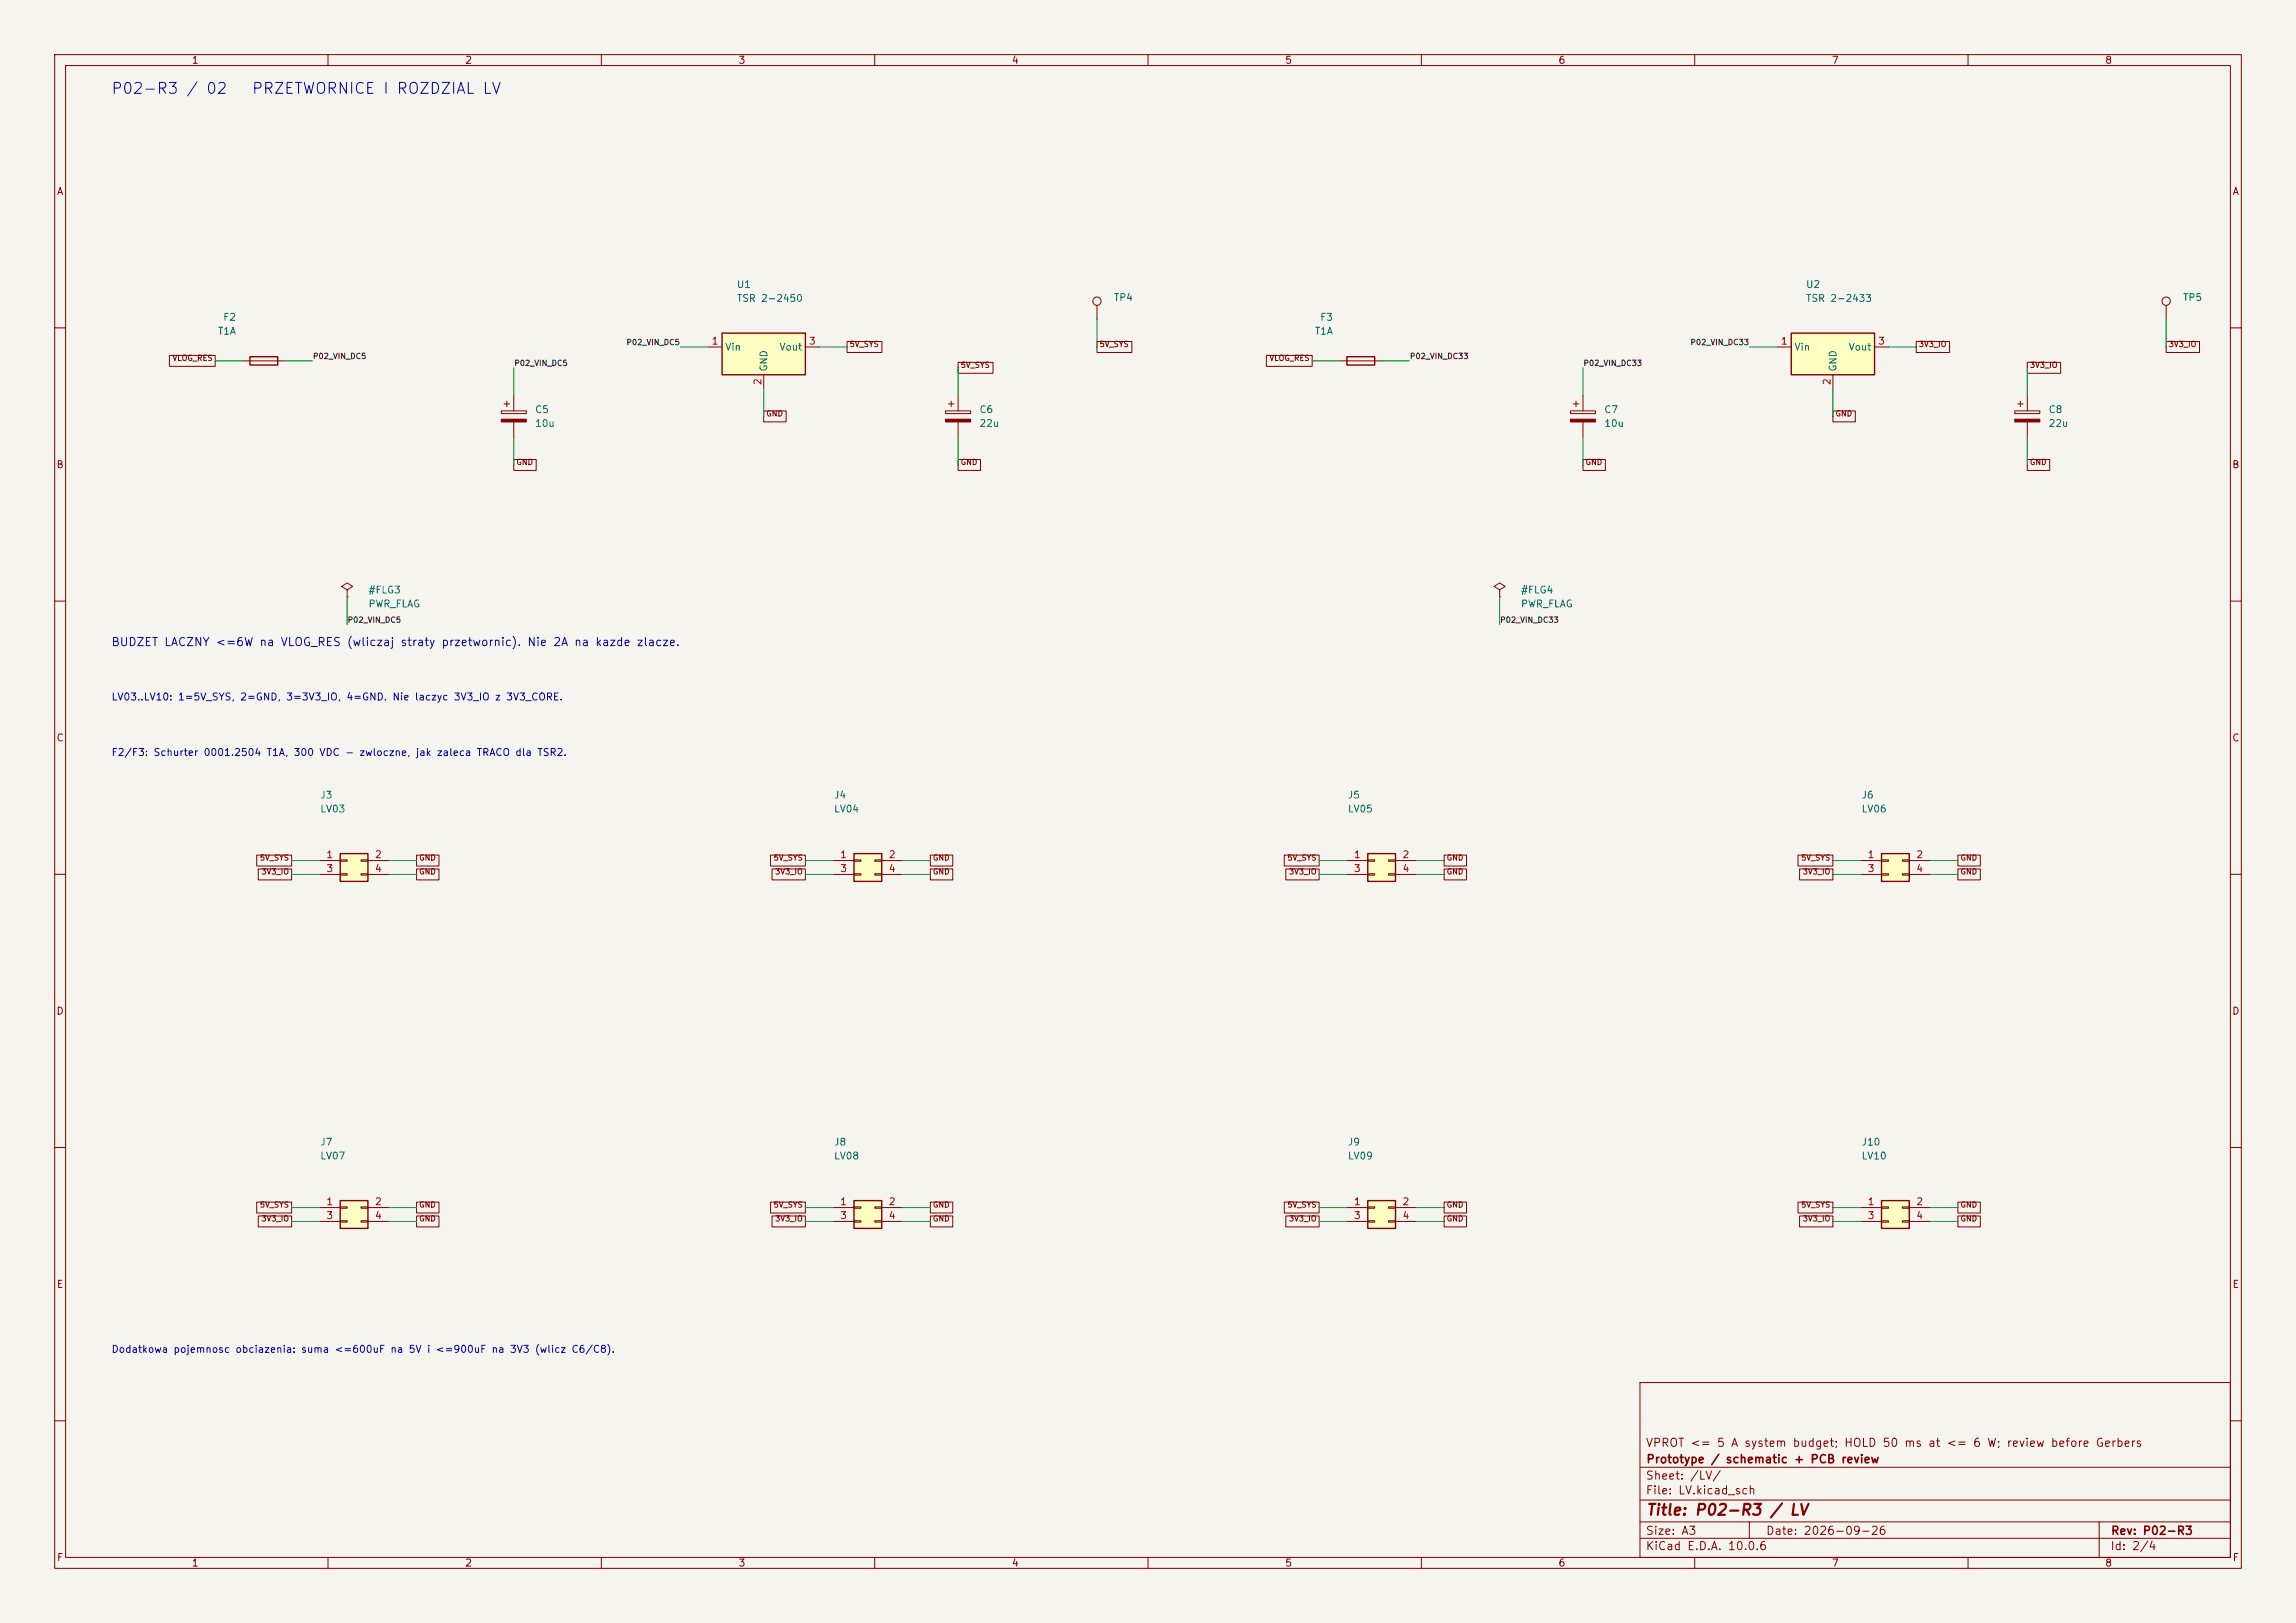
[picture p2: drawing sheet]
<svg xmlns="http://www.w3.org/2000/svg" width="420mm" height="297mm" viewBox="0 0 420 297" stroke-linecap="round" stroke-linejoin="round" font-family="sans-serif">
<defs><g id="words">
<g font-size="2" fill="#0000c2">
<text x="20.2" y="17.7">P02-R3 / 02</text>
<text x="45.9" y="17.7">PRZETWORNICE I ROZDZIAL LV</text>
</g>
<text font-size="2" fill="#840000" x="301" y="277.8">Title: P02-R3 / LV</text>
<text font-size="1.5" fill="#0000c2" x="20.3" y="118.6">BUDZET LACZNY &lt;=6W na VLOG_RES (wliczaj straty przetwornic). Nie 2A na kazde zlacze.</text>
<g font-size="1.5" fill="#840000">
<text x="300.9" y="265.1">VPROT &lt;= 5 A system budget; HOLD 50 ms at &lt;= 6 W; review before Gerbers</text>
<text x="301" y="268.1">Prototype / schematic + PCB review</text>
<text x="300.9" y="273.8">File: LV.kicad_sch</text>
<text x="300.9" y="271.1">Sheet: /LV/</text>
<text x="300.9" y="281.2">Size: A3</text>
<text x="322.9" y="281.2">Date: 2026-09-26</text>
<text x="386" y="281.2">Rev: P02-R3</text>
<text x="300.9" y="284">KiCad E.D.A. 10.0.6</text>
<text x="385.9" y="284">Id: 2/4</text>
</g>
<g font-size="1.3" fill="#840000">
<text x="35" y="12">1</text>
<text x="85" y="12">2</text>
<text x="135" y="12">3</text>
<text x="185" y="12">4</text>
<text x="235" y="12">5</text>
<text x="285" y="12">6</text>
<text x="335" y="12">7</text>
<text x="385" y="12">8</text>
<text x="10.3" y="36">A</text>
<text x="408.3" y="36">A</text>
<text x="10.2" y="86">B</text>
<text x="408.2" y="86">B</text>
<text x="10.2" y="136">C</text>
<text x="408.2" y="136">C</text>
<text x="10.2" y="186">D</text>
<text x="408.2" y="186">D</text>
<text x="10.3" y="236">E</text>
<text x="408.3" y="236">E</text>
<text x="10.3" y="286">F</text>
<text x="35" y="287">1</text>
<text x="85" y="287">2</text>
<text x="135" y="287">3</text>
<text x="185" y="287">4</text>
<text x="235" y="287">5</text>
<text x="285" y="287">6</text>
<text x="335" y="287">7</text>
<text x="385" y="287">8</text>
<text x="408.3" y="286">F</text>
</g>
<g font-size="1.3" fill="#006464">
<text x="134.7" y="53">U1</text>
<text x="330.3" y="53">U2</text>
<text x="40.7" y="59">F2</text>
<text x="134.7" y="55.5">TSR 2-2450</text>
<text x="203.6" y="55.4">TP4</text>
<text x="241.4" y="59">F3</text>
<text x="330.3" y="55.5">TSR 2-2433</text>
<text x="399.2" y="55.4">TP5</text>
<text x="39.8" y="61.5">T1A</text>
<text x="132.6" y="64.5">Vin</text>
<text x="142.5" y="64.5">Vout</text>
<text x="240.4" y="61.5">T1A</text>
<text x="328.1" y="64.5">Vin</text>
<text x="338.1" y="64.5">Vout</text>
<text x="140.7" y="68.1" transform="rotate(-90 140.7 68.1)">GND</text>
<text x="336.2" y="68.1" transform="rotate(-90 336.2 68.1)">GND</text>
<text x="97.8" y="75.9">C5</text>
<text x="179.1" y="75.9">C6</text>
<text x="293.4" y="75.9">C7</text>
<text x="374.6" y="75.9">C8</text>
<text x="97.8" y="78.4">10u</text>
<text x="179.1" y="78.4">22u</text>
<text x="293.4" y="78.4">10u</text>
<text x="374.6" y="78.4">22u</text>
<text x="67.3" y="108.9">#FLG3</text>
<text x="67.3" y="111.5">PWR_FLAG</text>
<text x="278.1" y="108.9">#FLG4</text>
<text x="278.1" y="111.5">PWR_FLAG</text>
<text x="58.5" y="146.4">J3</text>
<text x="58.5" y="149">LV03</text>
<text x="152.5" y="146.4">J4</text>
<text x="152.5" y="149">LV04</text>
<text x="246.4" y="146.4">J5</text>
<text x="246.4" y="149">LV05</text>
<text x="340.4" y="146.4">J6</text>
<text x="340.4" y="149">LV06</text>
<text x="58.5" y="209.9">J7</text>
<text x="152.5" y="209.9">J8</text>
<text x="246.4" y="209.9">J9</text>
<text x="340.4" y="209.9">J10</text>
<text x="58.5" y="212.5">LV07</text>
<text x="152.5" y="212.5">LV08</text>
<text x="246.4" y="212.5">LV09</text>
<text x="340.4" y="212.5">LV10</text>
</g>
<g font-size="1.3" fill="#a90000">
<text x="130.1" y="63.4">1</text>
<text x="147.9" y="63.4">3</text>
<text x="325.7" y="63.4">1</text>
<text x="343.4" y="63.4">3</text>
<text x="139.6" y="70.6" transform="rotate(-90 139.6 70.6)">2</text>
<text x="335.1" y="70.6" transform="rotate(-90 335.1 70.6)">2</text>
<text x="59.6" y="157.3">1</text>
<text x="59.6" y="159.9">3</text>
<text x="68.5" y="157.3">2</text>
<text x="68.5" y="159.9">4</text>
<text x="153.6" y="157.3">1</text>
<text x="153.6" y="159.9">3</text>
<text x="162.5" y="157.3">2</text>
<text x="162.5" y="159.9">4</text>
<text x="247.6" y="157.3">1</text>
<text x="247.6" y="159.9">3</text>
<text x="256.4" y="157.3">2</text>
<text x="256.4" y="159.9">4</text>
<text x="341.5" y="157.3">1</text>
<text x="341.5" y="159.9">3</text>
<text x="350.4" y="157.3">2</text>
<text x="350.4" y="159.9">4</text>
<text x="59.6" y="220.8">1</text>
<text x="68.5" y="220.8">2</text>
<text x="153.6" y="220.8">1</text>
<text x="162.5" y="220.8">2</text>
<text x="247.6" y="220.8">1</text>
<text x="256.4" y="220.8">2</text>
<text x="341.5" y="220.8">1</text>
<text x="350.4" y="220.8">2</text>
<text x="59.6" y="223.4">3</text>
<text x="68.5" y="223.4">4</text>
<text x="153.6" y="223.4">3</text>
<text x="162.5" y="223.4">4</text>
<text x="247.6" y="223.4">3</text>
<text x="256.4" y="223.4">4</text>
<text x="341.5" y="223.4">3</text>
<text x="350.4" y="223.4">4</text>
</g>
<g font-size="1.3" fill="#0000c2">
<text x="20.3" y="128.5">LV03..LV10: 1=5V_SYS, 2=GND, 3=3V3_IO, 4=GND. Nie laczyc 3V3_IO z 3V3_CORE.</text>
<text x="20.3" y="138.7">F2/F3: Schurter 0001.2504 T1A, 300 VDC - zwloczne, jak zaleca TRACO dla TSR2.</text>
<text x="20.3" y="247.9">Dodatkowa pojemnosc obciazenia: suma &lt;=600uF na 5V i &lt;=900uF na 3V3 (wlicz C6/C8).</text>
</g>
<g font-size="1" fill="#0f0f0f">
<text x="57.2" y="65.9">P02_VIN_DC5</text>
<text x="114.5" y="63.4">P02_VIN_DC5</text>
<text x="257.8" y="65.9">P02_VIN_DC33</text>
<text x="309.1" y="63.4">P02_VIN_DC33</text>
<text x="94" y="67.2">P02_VIN_DC5</text>
<text x="289.6" y="67.2">P02_VIN_DC33</text>
<text x="63.5" y="114.2">P02_VIN_DC5</text>
<text x="274.3" y="114.2">P02_VIN_DC33</text>
</g>
<g font-size="1" fill="#840000">
<text x="155.3" y="63.7">5V_SYS</text>
<text x="201" y="63.7">5V_SYS</text>
<text x="350.9" y="63.7">3V3_IO</text>
<text x="396.6" y="63.7">3V3_IO</text>
<text x="31.5" y="66.3">VLOG_RES</text>
<text x="175.6" y="67.6">5V_SYS</text>
<text x="232.1" y="66.3">VLOG_RES</text>
<text x="371.2" y="67.6">3V3_IO</text>
<text x="140.1" y="76.4">GND</text>
<text x="335.7" y="76.4">GND</text>
<text x="94.4" y="85.3">GND</text>
<text x="175.6" y="85.3">GND</text>
<text x="289.9" y="85.3">GND</text>
<text x="371.2" y="85.3">GND</text>
<text x="47.4" y="157.7">5V_SYS</text>
<text x="47.7" y="160.3">3V3_IO</text>
<text x="76.6" y="160.3">GND</text>
<text x="76.6" y="157.7">GND</text>
<text x="141.4" y="157.7">5V_SYS</text>
<text x="141.7" y="160.3">3V3_IO</text>
<text x="170.6" y="157.7">GND</text>
<text x="170.6" y="160.3">GND</text>
<text x="235.4" y="157.7">5V_SYS</text>
<text x="235.7" y="160.3">3V3_IO</text>
<text x="264.5" y="160.3">GND</text>
<text x="264.5" y="157.7">GND</text>
<text x="329.4" y="157.7">5V_SYS</text>
<text x="329.7" y="160.3">3V3_IO</text>
<text x="358.5" y="157.7">GND</text>
<text x="358.5" y="160.3">GND</text>
<text x="47.4" y="221.2">5V_SYS</text>
<text x="76.6" y="221.2">GND</text>
<text x="141.4" y="221.2">5V_SYS</text>
<text x="170.6" y="221.2">GND</text>
<text x="235.4" y="221.2">5V_SYS</text>
<text x="264.5" y="221.2">GND</text>
<text x="329.4" y="221.2">5V_SYS</text>
<text x="358.5" y="221.2">GND</text>
<text x="47.7" y="223.8">3V3_IO</text>
<text x="76.6" y="223.8">GND</text>
<text x="141.7" y="223.8">3V3_IO</text>
<text x="170.6" y="223.8">GND</text>
<text x="235.7" y="223.8">3V3_IO</text>
<text x="264.5" y="223.8">GND</text>
<text x="329.7" y="223.8">3V3_IO</text>
<text x="358.5" y="223.8">GND</text>
</g>
</g></defs>
<path d="M0 0h420v297h-420z" fill="#f5f4ef" stroke="#f5f4ef" stroke-width=".18"/>
<g fill="none" stroke="#840000" stroke-width=".18">
<path d="M10 10h400v277h-400zM12 12h396v273h-396zM60 10v2M110 10v2M160 10v2M210 10v2M260 10v2M310 10v2M360 10v2M200.7 55.9v2.5M10 60h2M368.6 75.2h4.5v.5h-4.5z"/>
<path d="M369.1 73.9h1M369.6 73.4v1M370.8 72.4v2.8M370.8 77.2v2.8M408 60h2M10 110h2M408 110h2M10 160h2M408 160h2M10 210h2M408 210h2M300 253h108v32h-108z"/>
<path d="M10 260h2M300 278.5h108M300 274.5h108M300 268.5h108M320 278.5v3M384 278.5v6.5M408 260h2M60 285v2M110 285v2M160 285v2M210 285v2M260 285v2"/>
<path d="M300 281.5h108M310 285v2M360 285v2"/>
<circle cx="200.7" cy="55.1" r=".76"/>
</g>
<path d="M368.6 76.7h4.5v.5h-4.5z" fill="#840000" stroke="#840000" stroke-width=".18"/>
<path d="M344.2 156.2h5v5.1h-5z" fill="#ffffc2"/>
<path d="M344.2 156.2h5v5.1h-5z" fill="none" stroke="#840000" stroke-width=".25"/>
<g fill="none" stroke="#840000" stroke-width=".18">
<path d="M396.2 55.9v2.5M287.3 75.2h4.5v.5h-4.5zM287.8 73.9h1M288.3 73.4v1M289.6 72.4v2.8M289.6 77.2v2.8M340.4 157.5h3.8M344.2 157.4h1.2v.2h-1.2zM344.2 159.9h1.2v.2h-1.2zM348 157.4h1.2v.2h-1.2zM348 159.9h1.2v.2h-1.2zM349.2 157.5h3.9"/>
<path d="M340.4 160h3.8M349.2 160h3.9"/>
<circle cx="396.2" cy="55.1" r=".76"/>
</g>
<path d="M287.3 76.7h4.5v.5h-4.5z" fill="#840000" stroke="#840000" stroke-width=".18"/>
<path d="M156.2 219.7h5.1v5.1h-5.1z" fill="#ffffc2"/>
<path d="M246.4 65.3h5.1v1.5h-5.1zM156.2 219.7h5.1v5.1h-5.1z" fill="none" stroke="#840000" stroke-width=".25"/>
<path d="M245.1 66h7.6M152.4 221h3.8M152.4 223.5h3.8M156.2 220.9h1.3v.2h-1.3zM156.2 223.4h1.3v.2h-1.3zM160 220.9h1.3v.2h-1.3zM160 223.4h1.3v.2h-1.3zM161.3 221h3.8M161.3 223.5h3.8" fill="none" stroke="#840000" stroke-width=".18"/>
<path d="M62.2 219.7h5.1v5.1h-5.1z" fill="#ffffc2"/>
<path d="M62.2 219.7h5.1v5.1h-5.1z" fill="none" stroke="#840000" stroke-width=".25"/>
<path d="M63.5 108l1-.7-1-.6-1 .6 1 .7v1.2M63.5 109.2h.1M274.3 108l1-.7-1-.6-1 .6 1 .7v1.2M274.3 109.2h.1M58.4 221h3.8M58.4 223.5h3.8M62.2 220.9h1.3v.2h-1.3zM62.2 223.4h1.3v.2h-1.3zM66 220.9h1.3v.2h-1.3zM66 223.4h1.3v.2h-1.3zM67.3 221h3.8M67.3 223.5h3.8" fill="none" stroke="#840000" stroke-width=".18"/>
<path d="M62.2 156.2h5.1v5.1h-5.1z" fill="#ffffc2"/>
<path d="M62.2 156.2h5.1v5.1h-5.1z" fill="none" stroke="#840000" stroke-width=".25"/>
<g fill="none" stroke="#840000" stroke-width=".18">
<path d="M91.7 75.2h4.6v.5h-4.6zM92.2 73.9h1M92.7 73.4v1M94 72.4v2.8M94 77.2v2.8M58.4 157.5h3.8M62.2 157.4h1.3v.2h-1.3zM62.2 159.9h1.3v.2h-1.3zM66 157.4h1.3v.2h-1.3zM66 159.9h1.3v.2h-1.3zM67.3 157.5h3.8M58.4 160h3.8"/>
<path d="M67.3 160h3.8"/>
</g>
<path d="M91.7 76.7h4.6v.5h-4.6z" fill="#840000" stroke="#840000" stroke-width=".18"/>
<path d="M250.2 156.2h5.1v5.1h-5.1z" fill="#ffffc2"/>
<path d="M250.2 156.2h5.1v5.1h-5.1z" fill="none" stroke="#840000" stroke-width=".25"/>
<path d="M246.4 157.5h3.8M250.2 157.4h1.3v.2h-1.3zM250.2 159.9h1.3v.2h-1.3zM254 157.4h1.3v.2h-1.3zM254 159.9h1.3v.2h-1.3zM255.3 157.5h3.8M246.4 160h3.8M255.3 160h3.8" fill="none" stroke="#840000" stroke-width=".18"/>
<path d="M250.2 219.7h5.1v5.1h-5.1z" fill="#ffffc2"/>
<path d="M250.2 219.7h5.1v5.1h-5.1z" fill="none" stroke="#840000" stroke-width=".25"/>
<path d="M246.4 221h3.8M246.4 223.5h3.8M250.2 220.9h1.3v.2h-1.3zM250.2 223.4h1.3v.2h-1.3zM254 220.9h1.3v.2h-1.3zM254 223.4h1.3v.2h-1.3zM255.3 221h3.8M255.3 223.5h3.8" fill="none" stroke="#840000" stroke-width=".18"/>
<path d="M327.7 61h15.2v7.6h-15.2z" fill="#ffffc2"/>
<path d="M327.7 61h15.2v7.6h-15.2z" fill="none" stroke="#840000" stroke-width=".25"/>
<path d="M173 75.2h4.5v.5h-4.5zM173.5 73.9h1M174 73.4v1M175.3 72.4v2.8M175.3 77.2v2.8M325.1 63.5h2.6M335.3 68.6v2.5M342.9 63.5h2.5" fill="none" stroke="#840000" stroke-width=".18"/>
<path d="M173 76.7h4.5v.5h-4.5z" fill="#840000" stroke="#840000" stroke-width=".18"/>
<path d="M344.2 219.7h5v5.1h-5z" fill="#ffffc2"/>
<path d="M344.2 219.7h5v5.1h-5z" fill="none" stroke="#840000" stroke-width=".25"/>
<path d="M340.4 221h3.8M340.4 223.5h3.8M344.2 220.9h1.2v.2h-1.2zM344.2 223.4h1.2v.2h-1.2zM348 220.9h1.2v.2h-1.2zM348 223.4h1.2v.2h-1.2zM349.2 221h3.9M349.2 223.5h3.9" fill="none" stroke="#840000" stroke-width=".18"/>
<path d="M132.1 61h15.2v7.6h-15.2z" fill="#ffffc2"/>
<path d="M132.1 61h15.2v7.6h-15.2z" fill="none" stroke="#840000" stroke-width=".25"/>
<path d="M129.5 63.5h2.6M139.7 68.6v2.5M147.3 63.5h2.6" fill="none" stroke="#840000" stroke-width=".18"/>
<path d="M156.2 156.2h5.1v5.1h-5.1z" fill="#ffffc2"/>
<path d="M45.7 65.3h5.1v1.5h-5.1zM156.2 156.2h5.1v5.1h-5.1z" fill="none" stroke="#840000" stroke-width=".25"/>
<g fill="none" stroke="#840000" stroke-width=".18">
<path d="M31 65h8.4v2h-8.4zM44.4 66h7.7M139.7 75.2h4.1v2h-4.1zM154.9 62.5h6.4v2h-6.4zM175.3 66.3h6.3v2h-6.3zM200.7 62.5h6.3v2h-6.3zM231.6 65h8.4v2h-8.4zM335.3 75.2h4.1v2h-4.1zM350.5 62.5h6.1v2h-6.1zM370.8 66.3h6.1v2h-6.1zM396.2 62.5h6.1v2h-6.1zM94 84.1h4.1v2h-4.1z"/>
<path d="M175.3 84.1h4.1v2h-4.1zM289.6 84.1h4.1v2h-4.1zM370.8 84.1h4.1v2h-4.1zM47 156.5h6.3v2h-6.3zM47.2 159h6.1v2h-6.1zM76.2 159h4.1v2h-4.1zM76.2 156.5h4.1v2h-4.1zM140.9 156.5h6.4v2h-6.4zM141.2 159h6.1v2h-6.1zM152.4 157.5h3.8M156.2 157.4h1.3v.2h-1.3zM156.2 159.9h1.3v.2h-1.3z"/>
<path d="M160 157.4h1.3v.2h-1.3zM160 159.9h1.3v.2h-1.3zM161.3 157.5h3.8M170.2 156.5h4.1v2h-4.1zM170.2 159h4.1v2h-4.1zM234.9 156.5h6.4v2h-6.4zM235.2 159h6.1v2h-6.1zM264.2 159h4.1v2h-4.1zM264.2 156.5h4.1v2h-4.1zM328.9 156.5h6.4v2h-6.4zM329.2 159h6.1v2h-6.1zM358.1 156.5h4.1v2h-4.1z"/>
<path d="M358.1 159h4.1v2h-4.1zM152.4 160h3.8M161.3 160h3.8M47 220h6.3v2h-6.3zM76.2 220h4.1v2h-4.1zM140.9 220h6.4v2h-6.4zM170.2 220h4.1v2h-4.1zM234.9 220h6.4v2h-6.4zM264.2 220h4.1v2h-4.1zM328.9 220h6.4v2h-6.4zM358.1 220h4.1v2h-4.1zM47.2 222.5h6.1v2h-6.1z"/>
<path d="M76.2 222.5h4.1v2h-4.1zM141.2 222.5h6.1v2h-6.1zM170.2 222.5h4.1v2h-4.1zM235.2 222.5h6.1v2h-6.1zM264.2 222.5h4.1v2h-4.1zM329.2 222.5h6.1v2h-6.1zM358.1 222.5h4.1v2h-4.1z"/>
</g>
<g fill="none" stroke="#009600" stroke-width=".18">
<path d="M200.7 58.4v5.1M396.2 58.4v5.1M39.4 66h5M52.1 66h5M94 67.3v5.1M124.5 63.5h5M139.7 71.1v5.1M149.9 63.5h5M175.3 67.3v5.1M240 66h5.1M252.7 66h5.1M289.6 67.3v5.1"/>
<path d="M320 63.5h5.1M335.3 71.1v5.1M345.4 63.5h5.1M370.8 67.3v5.1M94 80v5.1M175.3 80v5.1M289.6 80v5.1M370.8 80v5.1M63.5 109.2v5.1M274.3 109.2v5.1M53.3 157.5h5.1M71.1 157.5h5.1"/>
<path d="M147.3 157.5h5.1M165.1 157.5h5.1M241.3 157.5h5.1M259.1 157.5h5.1M335.3 157.5h5.1M353.1 157.5h5M53.3 160h5.1M71.1 160h5.1M147.3 160h5.1M165.1 160h5.1M241.3 160h5.1M259.1 160h5.1"/>
<path d="M335.3 160h5.1M353.1 160h5M53.3 223.5h5.1M53.3 221h5.1M71.1 223.5h5.1M71.1 221h5.1M147.3 223.5h5.1M147.3 221h5.1M165.1 223.5h5.1M165.1 221h5.1M241.3 223.5h5.1M241.3 221h5.1"/>
<path d="M259.1 223.5h5.1M259.1 221h5.1M335.3 223.5h5.1M335.3 221h5.1M353.1 223.5h5M353.1 221h5"/>
</g>
<use href="#words"/>
</svg>
